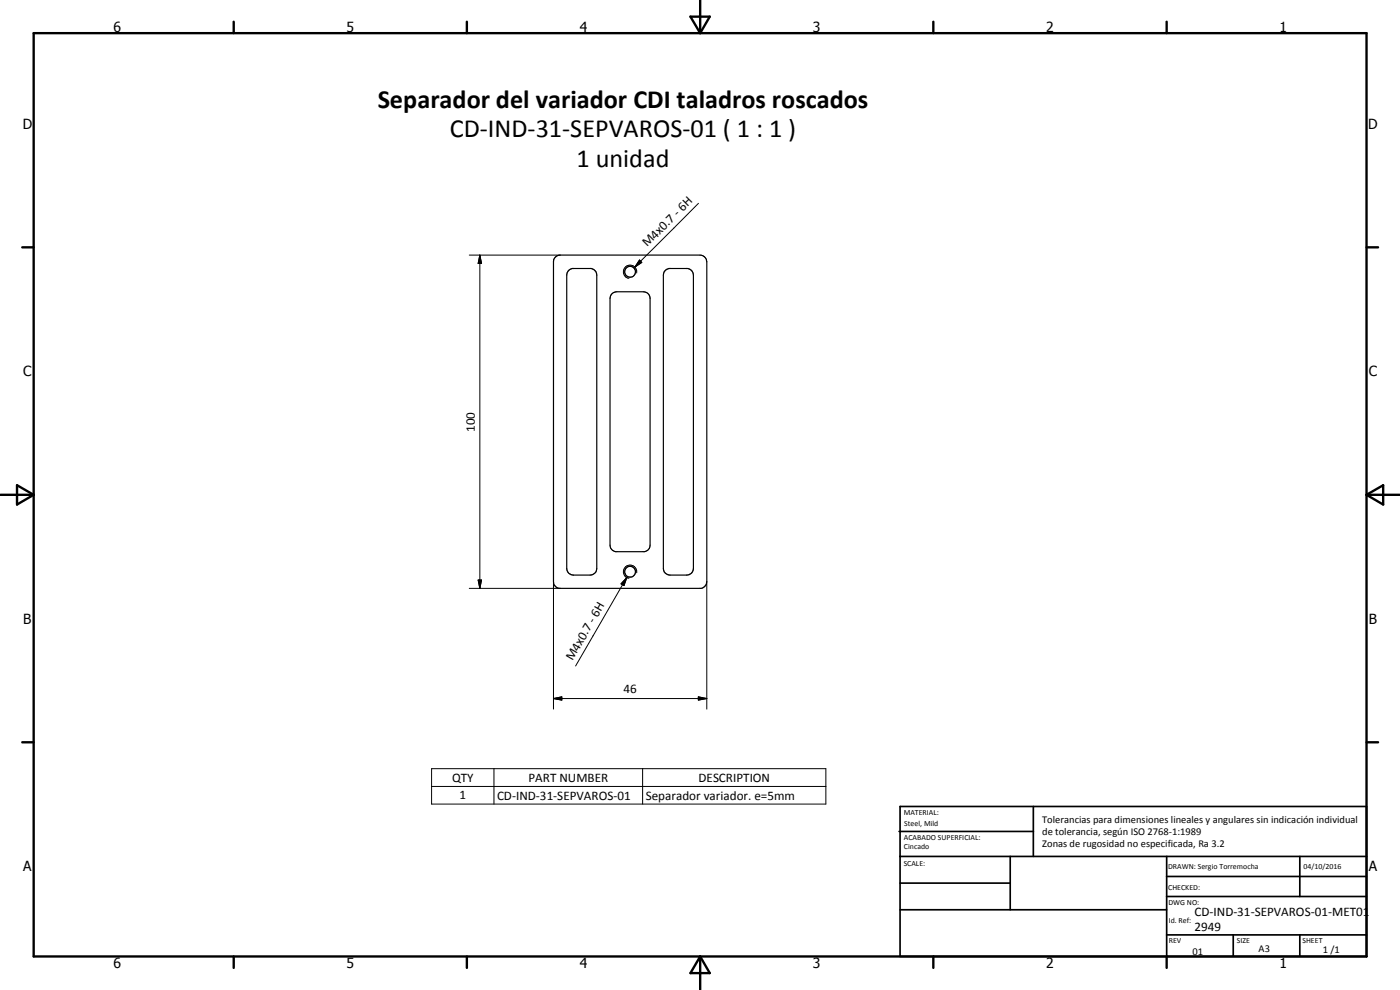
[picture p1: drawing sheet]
<svg xmlns="http://www.w3.org/2000/svg" width="420mm" height="297mm" viewBox="0 0 420 297" stroke-linecap="round" stroke-linejoin="round" font-family="sans-serif">
<defs><g id="words">
<g font-size="7.9">
<text x="113.4" y="32.3">Separador del variador CDI taladros roscados</text>
<text x="135" y="41.2">CD-IND-31-SEPVAROS-01 ( 1 : 1 )</text>
<text x="173" y="50.2">1 unidad</text>
</g>
<g font-size="4.2">
<text x="34" y="9.6">6</text>
<text x="104" y="9.6">5</text>
<text x="174" y="9.6">4</text>
<text x="244" y="9.6">3</text>
<text x="314" y="9.6">2</text>
<text x="384" y="9.6">1</text>
<text x="6.8" y="38.7">D</text>
<text x="410.6" y="38.7">D</text>
<text x="7" y="112.9">C</text>
<text x="410.8" y="112.9">C</text>
<text x="7" y="187.1">B</text>
<text x="410.8" y="187.1">B</text>
<text x="7" y="261.4">A</text>
<text x="410.8" y="261.4">A</text>
<text x="34" y="290.4">6</text>
<text x="104" y="290.4">5</text>
<text x="174" y="290.4">4</text>
<text x="244" y="290.4">3</text>
<text x="314" y="290.4">2</text>
<text x="384" y="290.4">1</text>
</g>
<g font-size="3.9">
<text x="194.3" y="74.3" transform="rotate(-45 194.3 74.3)">M4x0.7 - 6H</text>
<text x="142.5" y="129.6" transform="rotate(-90 142.5 129.6)">100</text>
<text x="171.8" y="198.4" transform="rotate(-60 171.8 198.4)">M4x0.7 - 6H</text>
<text x="187.1" y="208">46</text>
<text x="135.7" y="234.6">QTY</text>
<text x="137.9" y="239.9">1</text>
<text x="149.2" y="239.9">CD-IND-31-SEPVAROS-01</text>
<text x="158.6" y="234.6">PART NUMBER</text>
<text x="193.8" y="239.9">Separador variador. e=5mm</text>
<text x="209.7" y="234.6">DESCRIPTION</text>
<text x="358.5" y="275">CD-IND-31-SEPVAROS-01-MET01</text>
<text x="358.5" y="279.4">2949</text>
</g>
<g font-size="3.1">
<text x="312.7" y="246.8">Tolerancias para dimensiones lineales y angulares sin indicación individual</text>
<text x="312.7" y="250.4">de tolerancia, según ISO 2768-1:1989</text>
<text x="312.7" y="254">Zonas de rugosidad no especificada, Ra 3.2</text>
<text x="357.9" y="286.4">01</text>
<text x="377.7" y="285.6">A3</text>
<text x="397" y="285.9">1 /1</text>
</g>
<g font-size="2.4">
<text x="271.2" y="244.4">MATERIAL:</text>
<text x="271.3" y="252">ACABADO SUPERFICIAL:</text>
<text x="271.4" y="247.9">Steel, Mild</text>
<text x="271.3" y="254.6">Cincado</text>
<text x="271.2" y="259.7">SCALE:</text>
<text x="350.6" y="260.8">DRAWN: Sergio Torremocha</text>
<text x="391.2" y="260.6">04/10/2016</text>
<text x="350.6" y="267">CHECKED:</text>
<text x="350.6" y="271.4">DWG NO:</text>
<text x="350.8" y="276.9">Id. Ref:</text>
<text x="350.8" y="282.8">REV</text>
<text x="371.2" y="282.9">SIZE</text>
<text x="390.9" y="282.9">SHEET</text>
</g>
</g></defs>
<g fill="none" stroke="#000" stroke-width=".35">
<path d="M166.6 77.3l.8-.6 .7-.2h42a2.07 2.07 0 0 1 2 2v96a2.17 2.17 0 0 1-1.7 2h-42.6a2.07 2.07 0 0 1-1.7-2v-96l.1-.6zM170.5 81.3l1.2-.7h5.7a2.07 2.07 0 0 1 1.7 1.9v88.1a2 2 0 0 1-2 2h-5a2 2 0 0 1-2-2v-88.1zM183.5 88.3l.6-.5 1-.3h8a2 2 0 0 1 2 2v74.1a1.98 1.98 0 0 1-1.6 1.9h-8.8a1.98 1.98 0 0 1-1.6-1.9v-74.1zM199.5 81.3l1.2-.7h5.7a2.07 2.07 0 0 1 1.7 1.9v88.1a2 2 0 0 1-2 2h-5a2 2 0 0 1-2-2v-88.1z"/>
<circle cx="189.1" cy="81.6" r="1.64"/>
<circle cx="189.1" cy="171.6" r="1.64"/>
</g>
<g fill="none" stroke="#000" stroke-width=".3">
<path d="M140.8 76.5h27.3M144 76.5l.5 2.5h-1zM144 76.5v100M191.9 78l.7 .7-2.1 1.4zM209.6 61l-19.1 19.1M191.1 81.9a2.01 2.01 0 0 0-1.6-2.3 2.01 2.01 0 0 0-2.4 1.6 2.01 2.01 0 0 0 1.7 2.3M140.8 176.5h27.3M143.5 174h1l-.5 2.5zM166.1 174.5v38.3M188.1 173.3l-.8 2.4-.9-.5zM188.1 173.3l.7 .2M188.1 173.3l-15.3 26.5"/>
<path d="M191.1 171.9a2 2 0 0 0-2.8-2.2 2 2 0 0 0-.2 3.6M212.1 174.5v38.3M166.1 209.6l2.5-.5v1zM166.1 209.6h46M209.6 209.1l2.5 .5-2.5 .5zM129.5 230.6h118.4v10.7h-118.4zM129.5 236h118.4M148.2 230.6v10.7M192.9 230.6v10.7"/>
</g>
<g fill="none" stroke="#000" stroke-width=".71">
<path d="M10.1 9.9h400v277.1h-400zM70.1 6.5v3.4M140.1 6.5v3.4M207.2 5h5.8l-2.9 4.9zM210.1 0v9.9M280.1 6.5v3.4M350.1 6.5v3.4M6.7 74.2h3.4M410.1 74.2h3.5M.1 148.5h10M5.1 145.6l5 2.9-5 2.9zM410.1 148.5h10"/>
<path d="M410.1 148.5l5-2.9v5.8zM6.7 222.7h3.4M410.1 222.7h3.5M70.1 287v3.4M140.1 287v3.4M210.1 287v10M210.1 287l2.9 5h-5.8zM280.1 287v3.4M350.1 287v3.4"/>
</g>
<g fill="none" stroke="#000" stroke-width=".51">
<path d="M269.8 249.5h40.3M270.1 242h140v45h-140zM270.1 257h140M303.2 257v16M310.1 242v15M350.1 257v30M390.1 257v12M270.1 265h33.1M270.1 273h80M350.1 269h60M350.1 263h60M350.1 280.5h60"/>
<path d="M370.1 280.5v6.5M390.1 280.5v6.5"/>
</g>
<path d="M144 76.5l.5 2.5h-1zM191.9 78l.7 .7-2.1 1.4zM143.5 174h1l-.5 2.5zM188.1 173.3l-.8 2.4-.9-.5zM166.1 209.6l2.5-.5v1zM209.6 209.1l2.5 .5-2.5 .5z" fill="#000"/>
<use href="#words"/>
</svg>
